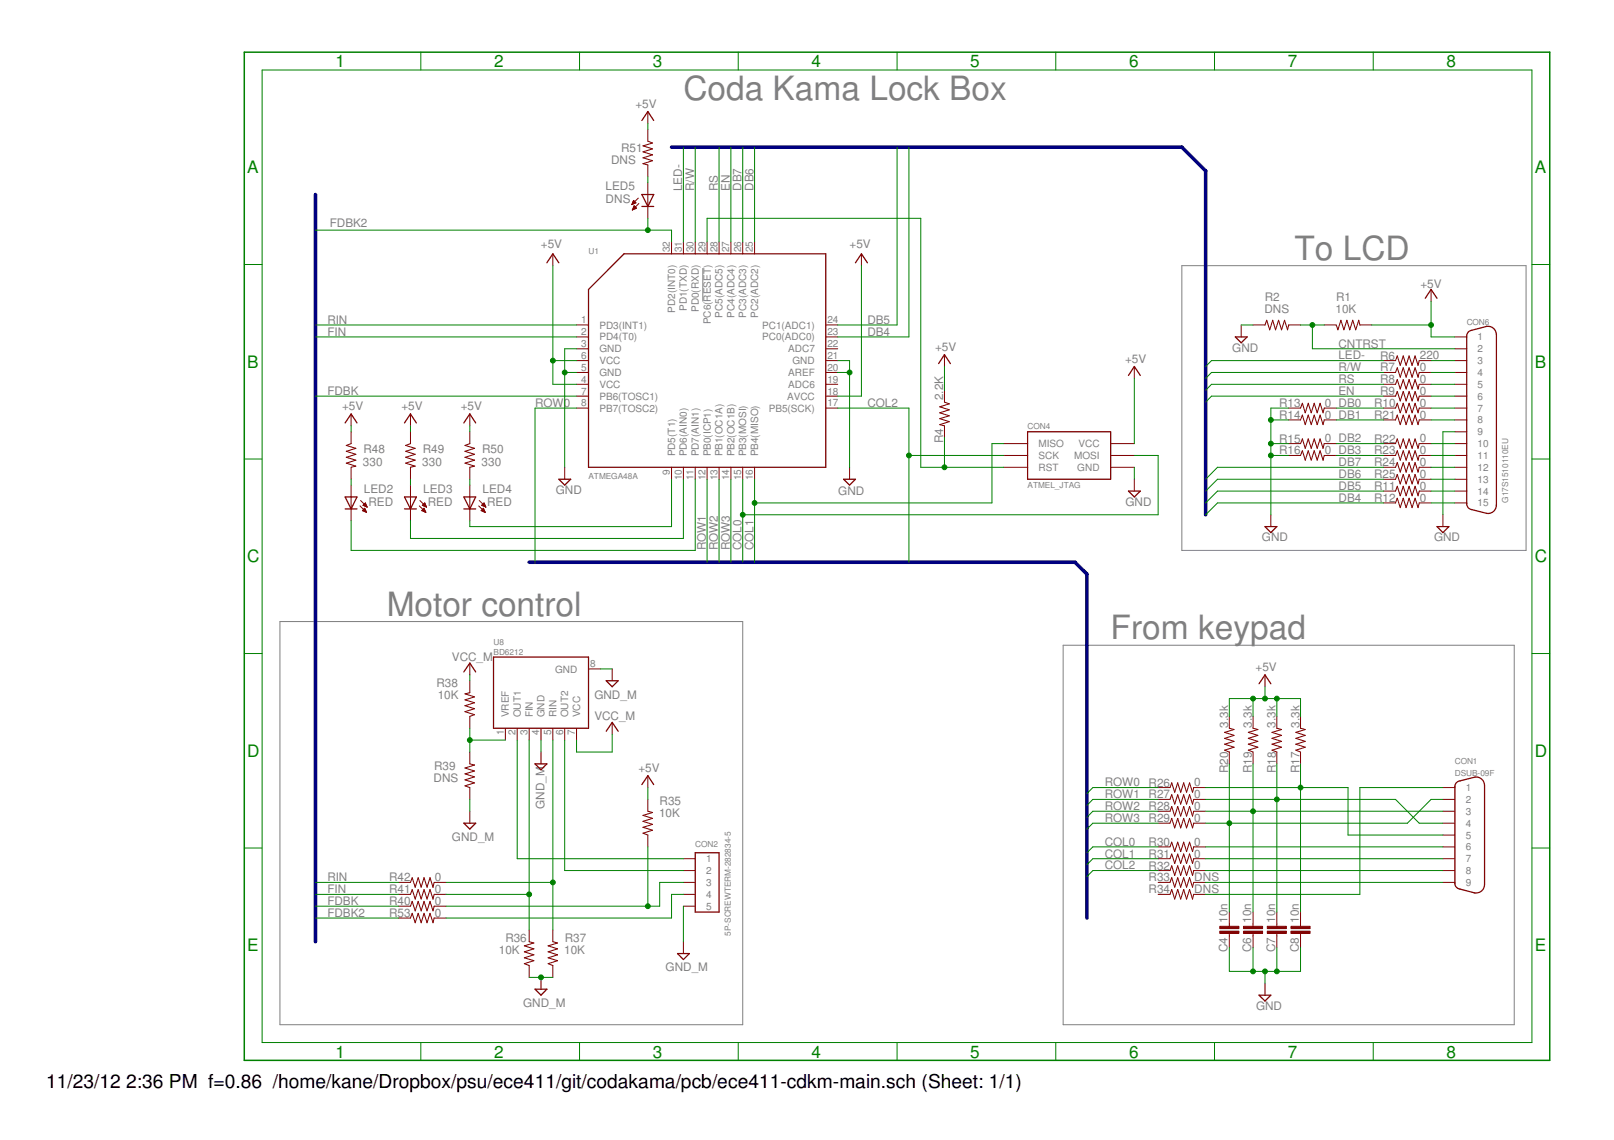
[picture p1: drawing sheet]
<svg xmlns="http://www.w3.org/2000/svg" width="297mm" height="210mm" viewBox="0 0 297 210" stroke-linecap="round" stroke-linejoin="round" font-family="sans-serif">
<defs><g id="words">
<g font-size="6.2" fill="#808080">
<text x="125.8" y="18.4">Coda Kama Lock Box</text>
<text x="238.3" y="47.8">To LCD</text>
<text x="71.2" y="113.3">Motor control</text>
<text x="204.4" y="117.7">From keypad</text>
</g>
<g font-size="3.5">
<text x="8.5" y="200.4">11/23/12</text>
<text x="23.2" y="200.4">2:36 PM f=0.86 /home/kane/Dropbox/psu/ece411/git/codakama/pcb/ece411-cdkm-main.sch (Sheet: 1/1)</text>
</g>
<g font-size="3.2" fill="#008000">
<text x="61.7" y="12.4">1</text>
<text x="90.9" y="12.4">2</text>
<text x="120.1" y="12.4">3</text>
<text x="149.4" y="12.4">4</text>
<text x="178.6" y="12.4">5</text>
<text x="207.8" y="12.4">6</text>
<text x="237" y="12.4">7</text>
<text x="266.2" y="12.4">8</text>
<text x="45.5" y="31.9">A</text>
<text x="282.5" y="31.9">A</text>
<text x="45.5" y="67.7">B</text>
<text x="282.5" y="67.7">B</text>
<text x="45.5" y="103.5">C</text>
<text x="282.5" y="103.5">C</text>
<text x="45.5" y="139.4">D</text>
<text x="282.5" y="139.4">D</text>
<text x="45.5" y="175.2">E</text>
<text x="282.5" y="175.2">E</text>
<text x="61.7" y="194.7">1</text>
<text x="90.9" y="194.7">2</text>
<text x="120.1" y="194.7">3</text>
<text x="149.4" y="194.7">4</text>
<text x="178.6" y="194.7">5</text>
<text x="207.8" y="194.7">6</text>
<text x="237" y="194.7">7</text>
<text x="266.2" y="194.7">8</text>
</g>
<g font-size="2.2" fill="#808080">
<text x="117" y="19.9">+5V</text>
<text x="114.3" y="28">R51</text>
<text x="111.5" y="35.1">LED5</text>
<text x="112.5" y="30.1">DNS</text>
<text x="125.6" y="35.2" transform="rotate(-90 125.6 35.2)">LED-</text>
<text x="127.7" y="35.2" transform="rotate(-90 127.7 35.2)">R/W</text>
<text x="132.1" y="35.2" transform="rotate(-90 132.1 35.2)">RS</text>
<text x="134.3" y="35.2" transform="rotate(-90 134.3 35.2)">EN</text>
<text x="136.5" y="35.2" transform="rotate(-90 136.5 35.2)">DB7</text>
<text x="138.7" y="35.2" transform="rotate(-90 138.7 35.2)">DB6</text>
<text x="60.7" y="41.7">FDBK2</text>
<text x="111.5" y="37.5">DNS</text>
<text x="99.6" y="45.6">+5V</text>
<text x="156.4" y="45.6">+5V</text>
<text x="261.4" y="53.1">+5V</text>
<text x="60.2" y="59.6">RIN</text>
<text x="159.6" y="59.6">DB5</text>
<text x="232.7" y="57.7">DNS</text>
<text x="232.8" y="55.5">R2</text>
<text x="245.8" y="57.7">10K</text>
<text x="245.9" y="55.5">R1</text>
<text x="60.2" y="61.8">FIN</text>
<text x="159.6" y="61.8">DB4</text>
<text x="172.1" y="64.6">+5V</text>
<text x="226.8" y="64.8">GND</text>
<text x="246.3" y="64">CNTRST</text>
<text x="207.1" y="66.8">+5V</text>
<text x="246.3" y="66.2">LED-</text>
<text x="246.3" y="70.5">RS</text>
<text x="246.3" y="68.4">R/W</text>
<text x="254" y="66.2">R6</text>
<text x="254" y="68.4">R7</text>
<text x="254" y="70.6">R8</text>
<text x="261.3" y="66.2">220</text>
<text x="261.3" y="68.4">0</text>
<text x="261.3" y="70.5">0</text>
<text x="60.2" y="72.7">FDBK</text>
<text x="63" y="75.6">+5V</text>
<text x="73.9" y="75.6">+5V</text>
<text x="84.8" y="75.6">+5V</text>
<text x="98.5" y="74.9">ROW0</text>
<text x="159.6" y="74.9">COL2</text>
<text x="173.6" y="73.7" transform="rotate(-90 173.6 73.7)">2.2K</text>
<text x="235.4" y="74.9">R13</text>
<text x="235.4" y="77.1">R14</text>
<text x="243.8" y="74.9">0 DB0</text>
<text x="243.8" y="77.1">0 DB1</text>
<text x="246.3" y="72.7">EN</text>
<text x="252.9" y="74.9">R10</text>
<text x="252.9" y="77.1">R21</text>
<text x="254" y="72.8">R9</text>
<text x="261.3" y="72.7">0</text>
<text x="261.3" y="74.9">0</text>
<text x="261.3" y="77.1">0</text>
<text x="66.9" y="83.4">R48</text>
<text x="77.8" y="83.4">R49</text>
<text x="88.8" y="83.4">R50</text>
<text x="173.6" y="81.6" transform="rotate(-90 173.6 81.6)">R4</text>
<text x="235.4" y="81.5">R15</text>
<text x="235.4" y="83.7">R16</text>
<text x="243.8" y="81.5">0 DB2</text>
<text x="243.8" y="83.6">0 DB3</text>
<text x="252.9" y="81.5">R22</text>
<text x="252.9" y="83.7">R23</text>
<text x="261.3" y="81.5">0</text>
<text x="261.3" y="83.6">0</text>
<text x="66.8" y="85.8">330</text>
<text x="77.7" y="85.8">330</text>
<text x="88.6" y="85.8">330</text>
<text x="246.3" y="88">DB6</text>
<text x="246.3" y="85.8">DB7</text>
<text x="252.9" y="85.9">R24</text>
<text x="252.9" y="88">R25</text>
<text x="261.3" y="85.8">0</text>
<text x="261.3" y="88">0</text>
<text x="67" y="90.7">LED2</text>
<text x="67.8" y="93.1">RED</text>
<text x="77.9" y="90.7">LED3</text>
<text x="78.7" y="93.1">RED</text>
<text x="88.8" y="90.7">LED4</text>
<text x="89.7" y="93.1">RED</text>
<text x="102.3" y="91">GND</text>
<text x="154.3" y="91.2">GND</text>
<text x="207.1" y="93.1">GND</text>
<text x="246.3" y="92.4">DB4</text>
<text x="246.3" y="90.2">DB5</text>
<text x="252.9" y="90.2">R11</text>
<text x="252.9" y="92.4">R12</text>
<text x="261.3" y="90.2">0</text>
<text x="261.3" y="92.4">0</text>
<text x="129.9" y="101.3" transform="rotate(-90 129.9 101.3)">ROW1</text>
<text x="132.1" y="101.3" transform="rotate(-90 132.1 101.3)">ROW2</text>
<text x="134.3" y="101.3" transform="rotate(-90 134.3 101.3)">ROW3</text>
<text x="136.5" y="101.3" transform="rotate(-90 136.5 101.3)">COL0</text>
<text x="138.7" y="101.3" transform="rotate(-90 138.7 101.3)">COL1</text>
<text x="232.3" y="99.7">GND</text>
<text x="263.9" y="99.7">GND</text>
<text x="83.2" y="121.6">VCC_M</text>
<text x="231.1" y="123.6">+5V</text>
<text x="80.3" y="126.5">R38</text>
<text x="80.6" y="128.6">10K</text>
<text x="109.4" y="128.6">GND_M</text>
<text x="109.4" y="132.6">VCC_M</text>
<text x="226" y="134" transform="rotate(-90 226 134)">3.3k</text>
<text x="230.4" y="134" transform="rotate(-90 230.4 134)">3.3k</text>
<text x="234.8" y="134" transform="rotate(-90 234.8 134)">3.3k</text>
<text x="239.1" y="134" transform="rotate(-90 239.1 134)">3.3k</text>
<text x="79.8" y="143.9">DNS</text>
<text x="79.9" y="141.8">R39</text>
<text x="117.5" y="142.2">+5V</text>
<text x="226" y="142.4" transform="rotate(-90 226 142.4)">R20</text>
<text x="230.4" y="142.4" transform="rotate(-90 230.4 142.4)">R19</text>
<text x="234.8" y="142.4" transform="rotate(-90 234.8 142.4)">R18</text>
<text x="239.2" y="142.4" transform="rotate(-90 239.2 142.4)">R17</text>
<text x="100.2" y="148.9" transform="rotate(-90 100.2 148.9)">GND_M</text>
<text x="121.4" y="148.3">R35</text>
<text x="203.3" y="144.8">ROW0</text>
<text x="203.3" y="147">ROW1</text>
<text x="203.3" y="149.2">ROW2</text>
<text x="211.4" y="144.8">R26</text>
<text x="211.4" y="147">R27</text>
<text x="211.4" y="149.2">R28</text>
<text x="219.8" y="144.8">0</text>
<text x="219.8" y="147">0</text>
<text x="219.8" y="149.2">0</text>
<text x="83.2" y="154.8">GND_M</text>
<text x="121.3" y="150.5">10K</text>
<text x="203.3" y="151.3">ROW3</text>
<text x="203.3" y="155.7">COL0</text>
<text x="211.4" y="151.4">R29</text>
<text x="211.4" y="155.7">R30</text>
<text x="219.8" y="151.3">0</text>
<text x="219.8" y="155.7">0</text>
<text x="203.3" y="157.9">COL1</text>
<text x="203.3" y="160.1">COL2</text>
<text x="211.4" y="157.9">R31</text>
<text x="211.4" y="160.1">R32</text>
<text x="219.8" y="157.9">0</text>
<text x="219.8" y="160.1">0</text>
<text x="60.2" y="164.4">FIN</text>
<text x="60.2" y="162.3">RIN</text>
<text x="60.2" y="166.6">FDBK</text>
<text x="71.6" y="166.7">R40</text>
<text x="71.6" y="164.5">R41</text>
<text x="71.6" y="162.3">R42</text>
<text x="80" y="166.6">0</text>
<text x="80" y="164.4">0</text>
<text x="80" y="162.3">0</text>
<text x="211.4" y="162.3">R33</text>
<text x="211.4" y="164.5">R34</text>
<text x="219.8" y="162.3">DNS</text>
<text x="219.8" y="164.4">DNS</text>
<text x="60.2" y="168.8">FDBK2</text>
<text x="71.6" y="168.8">R53</text>
<text x="80" y="168.8">0</text>
<text x="93" y="173.4">R36</text>
<text x="103.9" y="173.4">R37</text>
<text x="225.9" y="169.9" transform="rotate(-90 225.9 169.9)">10n</text>
<text x="230.3" y="169.9" transform="rotate(-90 230.3 169.9)">10n</text>
<text x="234.7" y="169.9" transform="rotate(-90 234.7 169.9)">10n</text>
<text x="239" y="169.9" transform="rotate(-90 239 169.9)">10n</text>
<text x="91.8" y="175.6">10K</text>
<text x="103.8" y="175.6">10K</text>
<text x="122.5" y="178.9">GND_M</text>
<text x="225.9" y="175.4" transform="rotate(-90 225.9 175.4)">C4</text>
<text x="230.3" y="175.4" transform="rotate(-90 230.3 175.4)">C6</text>
<text x="234.7" y="175.4" transform="rotate(-90 234.7 175.4)">C7</text>
<text x="239" y="175.4" transform="rotate(-90 239 175.4)">C8</text>
<text x="96.3" y="185.4">GND_M</text>
<text x="231.2" y="186">GND</text>
</g>
<g font-size="1.8" fill="#808080">
<text x="123.3" y="46.4" transform="rotate(-90 123.3 46.4)">32</text>
<text x="125.5" y="46.4" transform="rotate(-90 125.5 46.4)">31</text>
<text x="127.7" y="46.4" transform="rotate(-90 127.7 46.4)">30</text>
<text x="129.8" y="46.4" transform="rotate(-90 129.8 46.4)">29</text>
<text x="132" y="46.4" transform="rotate(-90 132 46.4)">28</text>
<text x="134.2" y="46.4" transform="rotate(-90 134.2 46.4)">27</text>
<text x="136.4" y="46.4" transform="rotate(-90 136.4 46.4)">26</text>
<text x="138.6" y="46.4" transform="rotate(-90 138.6 46.4)">25</text>
<text x="107" y="59.5">1</text>
<text x="124.2" y="57.6" transform="rotate(-90 124.2 57.6)">PD2(INT0)</text>
<text x="126.4" y="57.3" transform="rotate(-90 126.4 57.3)">PD1(TXD)</text>
<text x="128.6" y="57.5" transform="rotate(-90 128.6 57.5)">PD0(RXD)</text>
<text x="130.8" y="59.7" transform="rotate(-90 130.8 59.7)">PC6(RESET)</text>
<text x="133" y="58.5" transform="rotate(-90 133 58.5)">PC5(ADC5)</text>
<text x="135.2" y="58.5" transform="rotate(-90 135.2 58.5)">PC4(ADC4)</text>
<text x="137.4" y="58.5" transform="rotate(-90 137.4 58.5)">PC3(ADC3)</text>
<text x="139.5" y="58.5" transform="rotate(-90 139.5 58.5)">PC2(ADC2)</text>
<text x="152.3" y="59.5">24</text>
<text x="107" y="61.7">2</text>
<text x="107" y="63.9">3</text>
<text x="110.3" y="60.5">PD3(INT1)</text>
<text x="110.3" y="62.7">PD4(T0)</text>
<text x="110.3" y="64.9">GND</text>
<text x="140.3" y="62.7">PC0(ADC0)</text>
<text x="140.3" y="60.5">PC1(ADC1)</text>
<text x="145.1" y="64.9">ADC7</text>
<text x="152.3" y="63.9">22</text>
<text x="152.3" y="61.7">23</text>
<text x="271.9" y="62.7">1</text>
<text x="271.9" y="64.9">2</text>
<text x="107" y="66.1">6</text>
<text x="107" y="68.3">5</text>
<text x="107" y="70.5">4</text>
<text x="110.3" y="67.1">VCC</text>
<text x="110.3" y="69.2">GND</text>
<text x="110.3" y="71.4">VCC</text>
<text x="145.1" y="71.4">ADC6</text>
<text x="145.1" y="69.2">AREF</text>
<text x="145.8" y="67.1">GND</text>
<text x="152.3" y="70.5">19</text>
<text x="152.3" y="68.3">20</text>
<text x="152.3" y="66.1">21</text>
<text x="271.9" y="67.1">3</text>
<text x="271.9" y="69.2">4</text>
<text x="271.9" y="71.4">5</text>
<text x="107" y="72.6">7</text>
<text x="107" y="74.8">8</text>
<text x="110.3" y="73.6">PB6(TOSC1)</text>
<text x="110.3" y="75.8">PB7(TOSC2)</text>
<text x="141.5" y="75.8">PB5(SCK)</text>
<text x="144.9" y="73.6">AVCC</text>
<text x="152.3" y="74.8">17</text>
<text x="152.3" y="72.6">18</text>
<text x="271.9" y="73.6">6</text>
<text x="271.9" y="75.8">7</text>
<text x="271.9" y="78">8</text>
<text x="191.1" y="82.3">MISO</text>
<text x="198.5" y="82.3">VCC</text>
<text x="271.9" y="80.2">9</text>
<text x="271.9" y="82.3">10</text>
<text x="123.3" y="87.4" transform="rotate(-90 123.3 87.4)">9</text>
<text x="124.2" y="84" transform="rotate(-90 124.2 84)">PD5(T1)</text>
<text x="125.5" y="88.4" transform="rotate(-90 125.5 88.4)">10</text>
<text x="126.4" y="84" transform="rotate(-90 126.4 84)">PD6(AIN0)</text>
<text x="127.7" y="88.4" transform="rotate(-90 127.7 88.4)">11</text>
<text x="128.6" y="84" transform="rotate(-90 128.6 84)">PD7(AIN1)</text>
<text x="129.8" y="88.4" transform="rotate(-90 129.8 88.4)">12</text>
<text x="130.8" y="84" transform="rotate(-90 130.8 84)">PB0(ICP1)</text>
<text x="132" y="88.4" transform="rotate(-90 132 88.4)">13</text>
<text x="133" y="84" transform="rotate(-90 133 84)">PB1(OC1A)</text>
<text x="134.2" y="88.4" transform="rotate(-90 134.2 88.4)">14</text>
<text x="135.2" y="84" transform="rotate(-90 135.2 84)">PB2(OC1B)</text>
<text x="136.4" y="88.4" transform="rotate(-90 136.4 88.4)">15</text>
<text x="137.3" y="84" transform="rotate(-90 137.3 84)">PB3(MOSI)</text>
<text x="138.6" y="88.4" transform="rotate(-90 138.6 88.4)">16</text>
<text x="139.5" y="84" transform="rotate(-90 139.5 84)">PB4(MISO)</text>
<text x="191.1" y="84.5">SCK</text>
<text x="191.1" y="86.7">RST</text>
<text x="197.7" y="84.5">MOSI</text>
<text x="198.3" y="86.7">GND</text>
<text x="271.9" y="84.5">11</text>
<text x="271.9" y="86.7">12</text>
<text x="271.9" y="88.9">13</text>
<text x="271.9" y="91.1">14</text>
<text x="271.9" y="93.3">15</text>
<text x="102.2" y="123.8">GND</text>
<text x="108.6" y="122.9">8</text>
<text x="92.7" y="135.4" transform="rotate(-90 92.7 135.4)">1</text>
<text x="93.7" y="132.1" transform="rotate(-90 93.7 132.1)">VREF</text>
<text x="94.9" y="135.4" transform="rotate(-90 94.9 135.4)">2</text>
<text x="95.8" y="132.1" transform="rotate(-90 95.8 132.1)">OUT1</text>
<text x="97.1" y="135.4" transform="rotate(-90 97.1 135.4)">3</text>
<text x="98" y="132.1" transform="rotate(-90 98 132.1)">FIN</text>
<text x="99.3" y="135.4" transform="rotate(-90 99.3 135.4)">4</text>
<text x="100.2" y="132.1" transform="rotate(-90 100.2 132.1)">GND</text>
<text x="101.4" y="135.4" transform="rotate(-90 101.4 135.4)">5</text>
<text x="102.4" y="132.1" transform="rotate(-90 102.4 132.1)">RIN</text>
<text x="103.6" y="135.4" transform="rotate(-90 103.6 135.4)">6</text>
<text x="104.6" y="132.1" transform="rotate(-90 104.6 132.1)">OUT2</text>
<text x="105.8" y="135.4" transform="rotate(-90 105.8 135.4)">7</text>
<text x="106.8" y="132.1" transform="rotate(-90 106.8 132.1)">VCC</text>
<text x="269.8" y="145.7">1</text>
<text x="269.8" y="147.9">2</text>
<text x="269.8" y="150">3</text>
<text x="269.8" y="152.2">4</text>
<text x="269.8" y="154.4">5</text>
<text x="130" y="158.8">1</text>
<text x="130" y="161">2</text>
<text x="269.8" y="156.6">6</text>
<text x="269.8" y="158.8">7</text>
<text x="269.8" y="161">8</text>
<text x="130" y="163.1">3</text>
<text x="130" y="165.3">4</text>
<text x="130" y="167.5">5</text>
<text x="269.8" y="163.1">9</text>
</g>
<g font-size="1.5" fill="#808080">
<text x="108.3" y="46.7">U1</text>
<text x="269.9" y="59.8">CON6</text>
<text x="189.1" y="79.1">CON4</text>
<text x="108.3" y="88.2">ATMEGA48A</text>
<text x="189.1" y="89.8">ATMEL_JTAG</text>
<text x="277.6" y="92.6" transform="rotate(-90 277.6 92.6)">G17S1510110EU</text>
<text x="90.8" y="118.8">U8</text>
<text x="90.8" y="120.6">BD6212</text>
<text x="267.7" y="142.8">DSUB-09F</text>
<text x="267.7" y="140.6">CON1</text>
<text x="128" y="155.9">CON2</text>
<text x="134.5" y="172.3" transform="rotate(-90 134.5 172.3)">5P-SCREWTERM-282834-5</text>
</g>
</g></defs>
<g fill="#808080" stroke="#808080" stroke-width=".18">
<path d="M217.5 48.9h63.4z"/>
<path d="M217.5 48.9v52.4z"/>
<path d="M217.5 101.3h63.4z"/>
<path d="M280.9 48.9v52.4z"/>
<path d="M195.7 118.8h83z"/>
<path d="M278.7 118.8v69.9z"/>
<path d="M195.7 188.7h83z"/>
<path d="M195.7 118.8v69.9z"/>
<path d="M51.5 114.4h85.2z"/>
<path d="M51.5 188.7h85.2z"/>
<path d="M136.7 114.4v74.3z"/>
<path d="M51.5 114.4v74.3z"/>
<path d="M129.3 49.4v6.1z"/>
</g>
<g fill="#800000" stroke="#800000" stroke-width=".18">
<path d="M173.8 78.4v2.2z"/>
<path d="M173.8 71.9v2.1z"/>
<path d="M263.4 53.3v2.2z"/>
<path d="M265.6 94.8v2.2z"/>
<path d="M261.2 66.4h2.2z"/>
<path d="M254.6 66.4h2.2z"/>
<path d="M261.2 68.6h2.2z"/>
<path d="M254.6 68.6h2.2z"/>
<path d="M261.2 70.8h2.2z"/>
<path d="M254.6 70.8h2.2z"/>
<path d="M261.2 72.9h2.2z"/>
<path d="M254.6 72.9h2.2z"/>
<path d="M261.2 75.1h2.2z"/>
<path d="M254.6 75.1h2.2z"/>
<path d="M261.2 77.3h2.2z"/>
<path d="M254.6 77.3h2.2z"/>
<path d="M261.2 81.7h2.2z"/>
<path d="M254.6 81.7h2.2z"/>
<path d="M261.2 83.9h2.2z"/>
<path d="M254.6 83.9h2.2z"/>
<path d="M261.2 86h2.2z"/>
<path d="M254.6 86h2.2z"/>
<path d="M261.2 88.2h2.2z"/>
<path d="M254.6 88.2h2.2z"/>
<path d="M261.2 90.4h2.2z"/>
<path d="M254.6 90.4h2.2z"/>
<path d="M261.2 92.6h2.2z"/>
<path d="M254.6 92.6h2.2z"/>
<path d="M243.7 75.1h2.2z"/>
<path d="M237.2 75.1h2.1z"/>
<path d="M243.7 77.3h2.2z"/>
<path d="M237.2 77.3h2.1z"/>
<path d="M243.7 81.7h2.2z"/>
<path d="M237.2 81.7h2.1z"/>
<path d="M243.7 83.9h2.2z"/>
<path d="M237.2 83.9h2.1z"/>
<path d="M233.9 94.8v2.2z"/>
<path d="M239.3 131.9v2.2z"/>
<path d="M239.3 138.5v2.2z"/>
<path d="M235 131.9v2.2z"/>
<path d="M235 138.5v2.2z"/>
<path d="M230.6 131.9v2.2z"/>
<path d="M230.6 138.5v2.2z"/>
<path d="M226.2 131.9v2.2z"/>
<path d="M226.2 138.5v2.2z"/>
<path d="M232.8 124.3v2.1z"/>
<path d="M226.2 167.9v2.2z"/>
<path d="M226.2 172.3v2.2z"/>
<path d="M226.2 170.1v.5z"/>
<path d="M226.2 171.9v.4z"/>
<path d="M230.6 167.9v2.2z"/>
<path d="M230.6 172.3v2.2z"/>
<path d="M230.6 170.1v.5z"/>
<path d="M230.6 171.9v.4z"/>
<path d="M235 167.9v2.2z"/>
<path d="M235 172.3v2.2z"/>
<path d="M235 170.1v.5z"/>
<path d="M235 171.9v.4z"/>
<path d="M239.3 167.9v2.2z"/>
<path d="M239.3 172.3v2.2z"/>
<path d="M239.3 170.1v.5z"/>
<path d="M239.3 171.9v.4z"/>
<path d="M232.8 181v2.2z"/>
<path d="M219.7 145h2.2z"/>
<path d="M213.1 145h2.2z"/>
<path d="M219.7 147.2h2.2z"/>
<path d="M213.1 147.2h2.2z"/>
<path d="M219.7 149.4h2.2z"/>
<path d="M213.1 149.4h2.2z"/>
<path d="M219.7 151.6h2.2z"/>
<path d="M213.1 151.6h2.2z"/>
<path d="M219.7 155.9h2.2z"/>
<path d="M213.1 155.9h2.2z"/>
<path d="M219.7 158.1h2.2z"/>
<path d="M213.1 158.1h2.2z"/>
<path d="M219.7 160.3h2.2z"/>
<path d="M213.1 160.3h2.2z"/>
<path d="M219.7 162.5h2.2z"/>
<path d="M213.1 162.5h2.2z"/>
<path d="M219.7 164.7h2.2z"/>
<path d="M213.1 164.7h2.2z"/>
<path d="M208.8 67.5v2.2z"/>
<path d="M208.8 88.2v2.2z"/>
<path d="M173.8 65.3v2.2z"/>
<path d="M119.2 147.2v2.2z"/>
<path d="M119.2 153.8v2.1z"/>
<path d="M97.4 171.2v2.2z"/>
<path d="M97.4 177.8v2.2z"/>
<path d="M101.7 171.2v2.2z"/>
<path d="M101.7 177.8v2.2z"/>
<path d="M106.1 59.8h2.2z"/>
<path d="M106.1 62h2.2z"/>
<path d="M106.1 64.2h2.2z"/>
<path d="M106.1 66.4h2.2z"/>
<path d="M106.1 68.6h2.2z"/>
<path d="M106.1 70.8h2.2z"/>
<path d="M106.1 72.9h2.2z"/>
<path d="M106.1 75.1h2.2z"/>
<path d="M123.6 86v2.2z"/>
<path d="M125.8 86v2.2z"/>
<path d="M128 86v2.2z"/>
<path d="M130.1 86v2.2z"/>
<path d="M132.3 86v2.2z"/>
<path d="M134.5 86v2.2z"/>
<path d="M136.7 86v2.2z"/>
<path d="M138.9 86v2.2z"/>
<path d="M152 75.1h2.2z"/>
<path d="M152 72.9h2.2z"/>
<path d="M152 70.8h2.2z"/>
<path d="M152 68.6h2.2z"/>
<path d="M152 66.4h2.2z"/>
<path d="M152 64.2h2.2z"/>
<path d="M152 62h2.2z"/>
<path d="M152 59.8h2.2z"/>
<path d="M138.9 44.6v2.1z"/>
<path d="M136.7 44.6v2.1z"/>
<path d="M134.5 44.6v2.1z"/>
<path d="M132.3 44.6v2.1z"/>
<path d="M130.1 44.6v2.1z"/>
<path d="M128 44.6v2.1z"/>
<path d="M125.8 44.6v2.1z"/>
<path d="M123.6 44.6v2.1z"/>
<path d="M101.7 46.7v2.2z"/>
<path d="M158.5 46.7v2.2z"/>
<path d="M103.9 86v2.2z"/>
<path d="M156.4 86v2.2z"/>
<path d="M267.8 62h2.1z"/>
<path d="M267.8 64.2h2.1z"/>
<path d="M267.8 66.4h2.1z"/>
<path d="M267.8 68.6h2.1z"/>
<path d="M267.8 70.8h2.1z"/>
<path d="M267.8 72.9h2.1z"/>
<path d="M267.8 75.1h2.1z"/>
<path d="M267.8 77.3h2.1z"/>
<path d="M267.8 79.5h2.1z"/>
<path d="M267.8 81.7h2.1z"/>
<path d="M267.8 83.9h2.1z"/>
<path d="M267.8 86h2.1z"/>
<path d="M267.8 88.2h2.1z"/>
<path d="M267.8 90.4h2.1z"/>
<path d="M267.8 92.6h2.1z"/>
<path d="M184.7 81.7h4.4z"/>
<path d="M184.7 83.9h4.4z"/>
<path d="M184.7 86h4.4z"/>
<path d="M204.4 86h4.4z"/>
<path d="M204.4 83.9h4.4z"/>
<path d="M204.4 81.7h4.4z"/>
<path d="M86.5 125.3v2.2z"/>
<path d="M86.5 131.9v2.2z"/>
<path d="M86.5 138.5v2.2z"/>
<path d="M86.5 145v2.2z"/>
<path d="M95.2 134.1v2.2z"/>
<path d="M106.1 134.1v2.2z"/>
<path d="M108.3 123.2h2.2z"/>
<path d="M97.4 134.1v2.2z"/>
<path d="M101.7 134.1v2.2z"/>
<path d="M93 134.1v2.2z"/>
<path d="M103.9 134.1v2.2z"/>
<path d="M99.6 134.1v2.2z"/>
<path d="M250.3 59.8h2.2z"/>
<path d="M243.7 59.8h2.2z"/>
<path d="M237.2 59.8h2.1z"/>
<path d="M230.6 59.8h2.2z"/>
<path d="M228.4 59.8v2.2z"/>
<path d="M79.9 166.9h2.2z"/>
<path d="M73.3 166.9h2.2z"/>
<path d="M79.9 164.7h2.2z"/>
<path d="M73.3 164.7h2.2z"/>
<path d="M79.9 162.5h2.2z"/>
<path d="M73.3 162.5h2.2z"/>
<path d="M86.5 122.1v2.2z"/>
<path d="M112.7 133v2.2z"/>
<path d="M86.5 149.4v2.2z"/>
<path d="M125.8 173.4v2.2z"/>
<path d="M99.6 180v2.1z"/>
<path d="M112.7 123.2v2.1z"/>
<path d="M99.6 138.5v2.2z"/>
<path d="M119.2 142.8v2.2z"/>
<path d="M64.6 86v2.2z"/>
<path d="M64.6 79.5v2.2z"/>
<path d="M64.6 76.2v2.2z"/>
<path d="M64.6 93.7v2.2z"/>
<path d="M64.6 89.3v2.2z"/>
<path d="M64.6 91.5v2.2z"/>
<path d="M66.4 92.2l1.2 1.2z"/>
<path d="M66.3 93.2l1.2 1.1z"/>
<path d="M67.2 92.6l.4 .8z"/>
<path d="M67.2 92.6l-.4 .4z"/>
<path d="M66.8 93l.8 .4z"/>
<path d="M67.3 93.3h.2z"/>
<path d="M67.1 93.2h.4z"/>
<path d="M66.8 93h.6z"/>
<path d="M66.9 93h.5z"/>
<path d="M67 92.9h.4z"/>
<path d="M67.1 92.8h.2z"/>
<path d="M67.1 93.6l.4 .7z"/>
<path d="M67.1 93.6l-.4 .4z"/>
<path d="M66.7 94l.8 .3z"/>
<path d="M67.2 94.3h.2z"/>
<path d="M67 94.1h.4z"/>
<path d="M66.8 94h.5z"/>
<path d="M66.9 93.9h.3z"/>
<path d="M66.9 93.7h.3z"/>
<path d="M67.1 93.7h.1z"/>
<path d="M75.5 86v2.2z"/>
<path d="M75.5 79.5v2.2z"/>
<path d="M75.5 76.2v2.2z"/>
<path d="M75.5 93.7v2.2z"/>
<path d="M75.5 89.3v2.2z"/>
<path d="M75.5 91.5v2.2z"/>
<path d="M77.3 92.2l1.2 1.2z"/>
<path d="M77.2 93.2l1.2 1.1z"/>
<path d="M78.2 92.6l.3 .8z"/>
<path d="M78.2 92.6l-.5 .4z"/>
<path d="M77.7 93l.8 .4z"/>
<path d="M78.2 93.3h.2z"/>
<path d="M78 93.2h.4z"/>
<path d="M77.8 93h.6z"/>
<path d="M77.8 93h.5z"/>
<path d="M77.9 92.9h.4z"/>
<path d="M78 92.8h.2z"/>
<path d="M78 93.6l.4 .7z"/>
<path d="M78 93.6l-.4 .4z"/>
<path d="M77.6 94l.8 .3z"/>
<path d="M78.1 94.3h.2z"/>
<path d="M77.9 94.1h.4z"/>
<path d="M77.7 94h.6z"/>
<path d="M77.7 94h.5z"/>
<path d="M77.8 93.9h.4z"/>
<path d="M77.9 93.7h.2z"/>
<path d="M78 93.7h.1z"/>
<path d="M86.5 86v2.2z"/>
<path d="M86.5 79.5v2.2z"/>
<path d="M86.5 76.2v2.2z"/>
<path d="M86.5 93.7v2.2z"/>
<path d="M86.5 89.3v2.2z"/>
<path d="M86.5 91.5v2.2z"/>
<path d="M88.2 92.2l1.2 1.2z"/>
<path d="M88.1 93.2l1.2 1.1z"/>
<path d="M89.1 92.6l.3 .8z"/>
<path d="M89.1 92.6l-.5 .4z"/>
<path d="M88.6 93l.8 .4z"/>
<path d="M89.2 93.3h.2z"/>
<path d="M88.9 93.2h.4z"/>
<path d="M88.7 93h.6z"/>
<path d="M88.7 93h.5z"/>
<path d="M88.8 92.9h.4z"/>
<path d="M88.9 92.8h.3z"/>
<path d="M89 93.6l.3 .7z"/>
<path d="M89 93.6l-.5 .4z"/>
<path d="M88.5 94l.8 .3z"/>
<path d="M89.1 94.3h.2z"/>
<path d="M88.8 94.1h.4z"/>
<path d="M88.6 94h.6z"/>
<path d="M88.6 94h.5z"/>
<path d="M88.7 93.9h.4z"/>
<path d="M88.8 93.7h.2z"/>
<path d="M88.9 93.7h.1z"/>
<path d="M119.2 30.4v2.2z"/>
<path d="M119.2 23.8v2.2z"/>
<path d="M119.2 20.5v2.2z"/>
<path d="M119.2 38v2.2z"/>
<path d="M119.2 33.6v2.2z"/>
<path d="M119.2 35.8v2.2z"/>
<path d="M117.5 36.5l-1.2 1.2z"/>
<path d="M117.6 37.5l-1.2 1.2z"/>
<path d="M116.6 36.9l-.3 .8z"/>
<path d="M116.6 36.9l.4 .5z"/>
<path d="M116.3 37.7l.7-.3z"/>
<path d="M116.3 37.5h.3z"/>
<path d="M116.4 37.4h.4z"/>
<path d="M116.4 37.4h.6z"/>
<path d="M116.5 37.3h.4z"/>
<path d="M116.5 37.1h.3z"/>
<path d="M116.5 37h.2z"/>
<path d="M116.7 37.9l-.3 .8z"/>
<path d="M116.7 37.9l.4 .4z"/>
<path d="M116.4 38.7l.7-.4z"/>
<path d="M116.4 38.5h.3z"/>
<path d="M116.5 38.4h.4z"/>
<path d="M116.5 38.3h.6z"/>
<path d="M116.6 38.2h.4z"/>
<path d="M116.6 38.1h.3z"/>
<path d="M116.6 38h.3z"/>
<path d="M265.6 145h2.2z"/>
<path d="M265.6 147.2h2.2z"/>
<path d="M265.6 149.4h2.2z"/>
<path d="M265.6 151.6h2.2z"/>
<path d="M265.6 153.8h2.2z"/>
<path d="M265.6 155.9h2.2z"/>
<path d="M265.6 158.1h2.2z"/>
<path d="M265.6 160.3h2.2z"/>
<path d="M265.6 162.5h2.2z"/>
<path d="M79.9 169h2.2z"/>
<path d="M73.3 169h2.2z"/>
<path d="M125.8 158.1h2.2z"/>
<path d="M125.8 160.3h2.2z"/>
<path d="M125.8 162.5h2.2z"/>
<path d="M125.8 164.7h2.2z"/>
<path d="M125.8 166.9h2.2z"/>
</g>
<g fill="#800000" stroke="#800000" stroke-width=".19">
<path d="M173.8 74l.9 .4z"/>
<path d="M172.9 74.9l1.8-.5z"/>
<path d="M172.9 74.9l1.8 .6z"/>
<path d="M172.9 76l1.8-.5z"/>
<path d="M172.9 76l1.8 .6z"/>
<path d="M172.9 77.1l1.8-.5z"/>
<path d="M172.9 77.1l1.8 .5z"/>
<path d="M172.9 78.2l1.8-.6z"/>
<path d="M172.9 78.2l.9 .2z"/>
<path d="M257.1 65.5l-.3 .9z"/>
<path d="M257.1 65.5l.6 1.8z"/>
<path d="M258.3 65.5l-.6 1.8z"/>
<path d="M258.3 65.5l.5 1.8z"/>
<path d="M259.3 65.5l-.5 1.8z"/>
<path d="M259.3 65.5l.6 1.8z"/>
<path d="M260.4 65.5l-.5 1.8z"/>
<path d="M260.4 65.5l.6 1.8z"/>
<path d="M261.2 66.4l-.2 .9z"/>
<path d="M257.1 67.7l-.3 .9z"/>
<path d="M257.1 67.7l.6 1.7z"/>
<path d="M258.3 67.7l-.6 1.7z"/>
<path d="M258.3 67.7l.5 1.7z"/>
<path d="M259.3 67.7l-.5 1.7z"/>
<path d="M259.3 67.7l.6 1.7z"/>
<path d="M260.4 67.7l-.5 1.7z"/>
<path d="M260.4 67.7l.6 1.7z"/>
<path d="M261.2 68.6l-.2 .8z"/>
<path d="M257.1 69.9l-.3 .9z"/>
<path d="M257.1 69.9l.6 1.7z"/>
<path d="M258.3 69.9l-.6 1.7z"/>
<path d="M258.3 69.9l.5 1.7z"/>
<path d="M259.3 69.9l-.5 1.7z"/>
<path d="M259.3 69.9l.6 1.7z"/>
<path d="M260.4 69.9l-.5 1.7z"/>
<path d="M260.4 69.9l.6 1.7z"/>
<path d="M261.2 70.8l-.2 .8z"/>
<path d="M257.1 72.1l-.3 .8z"/>
<path d="M257.1 72.1l.6 1.7z"/>
<path d="M258.3 72.1l-.6 1.7z"/>
<path d="M258.3 72.1l.5 1.7z"/>
<path d="M259.3 72.1l-.5 1.7z"/>
<path d="M259.3 72.1l.6 1.7z"/>
<path d="M260.4 72.1l-.5 1.7z"/>
<path d="M260.4 72.1l.6 1.7z"/>
<path d="M261.2 72.9l-.2 .9z"/>
<path d="M257.1 74.3l-.3 .8z"/>
<path d="M257.1 74.3l.6 1.7z"/>
<path d="M258.3 74.3l-.6 1.7z"/>
<path d="M258.3 74.3l.5 1.7z"/>
<path d="M259.3 74.3l-.5 1.7z"/>
<path d="M259.3 74.3l.6 1.7z"/>
<path d="M260.4 74.3l-.5 1.7z"/>
<path d="M260.4 74.3l.6 1.7z"/>
<path d="M261.2 75.1l-.2 .9z"/>
<path d="M257.1 76.4l-.3 .9z"/>
<path d="M257.1 76.4l.6 1.8z"/>
<path d="M258.3 76.4l-.6 1.8z"/>
<path d="M258.3 76.4l.5 1.8z"/>
<path d="M259.3 76.4l-.5 1.8z"/>
<path d="M259.3 76.4l.6 1.8z"/>
<path d="M260.4 76.4l-.5 1.8z"/>
<path d="M260.4 76.4l.6 1.8z"/>
<path d="M261.2 77.3l-.2 .9z"/>
<path d="M257.1 80.8l-.3 .9z"/>
<path d="M257.1 80.8l.6 1.7z"/>
<path d="M258.3 80.8l-.6 1.7z"/>
<path d="M258.3 80.8l.5 1.7z"/>
<path d="M259.3 80.8l-.5 1.7z"/>
<path d="M259.3 80.8l.6 1.7z"/>
<path d="M260.4 80.8l-.5 1.7z"/>
<path d="M260.4 80.8l.6 1.7z"/>
<path d="M261.2 81.7l-.2 .8z"/>
<path d="M257.1 83l-.3 .9z"/>
<path d="M257.1 83l.6 1.7z"/>
<path d="M258.3 83l-.6 1.7z"/>
<path d="M258.3 83l.5 1.7z"/>
<path d="M259.3 83l-.5 1.7z"/>
<path d="M259.3 83l.6 1.7z"/>
<path d="M260.4 83l-.5 1.7z"/>
<path d="M260.4 83l.6 1.7z"/>
<path d="M261.2 83.9l-.2 .8z"/>
<path d="M257.1 85.2l-.3 .8z"/>
<path d="M257.1 85.2l.6 1.7z"/>
<path d="M258.3 85.2l-.6 1.7z"/>
<path d="M258.3 85.2l.5 1.7z"/>
<path d="M259.3 85.2l-.5 1.7z"/>
<path d="M259.3 85.2l.6 1.7z"/>
<path d="M260.4 85.2l-.5 1.7z"/>
<path d="M260.4 85.2l.6 1.7z"/>
<path d="M261.2 86l-.2 .9z"/>
<path d="M257.1 87.4l-.3 .8z"/>
<path d="M257.1 87.4l.6 1.7z"/>
<path d="M258.3 87.4l-.6 1.7z"/>
<path d="M258.3 87.4l.5 1.7z"/>
<path d="M259.3 87.4l-.5 1.7z"/>
<path d="M259.3 87.4l.6 1.7z"/>
<path d="M260.4 87.4l-.5 1.7z"/>
<path d="M260.4 87.4l.6 1.7z"/>
<path d="M261.2 88.2l-.2 .9z"/>
<path d="M257.1 89.5l-.3 .9z"/>
<path d="M257.1 89.5l.6 1.8z"/>
<path d="M258.3 89.5l-.6 1.8z"/>
<path d="M258.3 89.5l.5 1.8z"/>
<path d="M259.3 89.5l-.5 1.8z"/>
<path d="M259.3 89.5l.6 1.8z"/>
<path d="M260.4 89.5l-.5 1.8z"/>
<path d="M260.4 89.5l.6 1.8z"/>
<path d="M261.2 90.4l-.2 .9z"/>
<path d="M257.1 91.7l-.3 .9z"/>
<path d="M257.1 91.7l.6 1.8z"/>
<path d="M258.3 91.7l-.6 1.8z"/>
<path d="M258.3 91.7l.5 1.8z"/>
<path d="M259.3 91.7l-.5 1.8z"/>
<path d="M259.3 91.7l.6 1.8z"/>
<path d="M260.4 91.7l-.5 1.8z"/>
<path d="M260.4 91.7l.6 1.8z"/>
<path d="M261.2 92.6l-.2 .9z"/>
<path d="M239.7 74.3l-.4 .8z"/>
<path d="M239.7 74.3l.5 1.7z"/>
<path d="M240.8 74.3l-.6 1.7z"/>
<path d="M240.8 74.3l.5 1.7z"/>
<path d="M241.9 74.3l-.6 1.7z"/>
<path d="M241.9 74.3l.5 1.7z"/>
<path d="M242.9 74.3l-.5 1.7z"/>
<path d="M242.9 74.3l.6 1.7z"/>
<path d="M243.7 75.1l-.2 .9z"/>
<path d="M239.7 76.4l-.4 .9z"/>
<path d="M239.7 76.4l.5 1.8z"/>
<path d="M240.8 76.4l-.6 1.8z"/>
<path d="M240.8 76.4l.5 1.8z"/>
<path d="M241.9 76.4l-.6 1.8z"/>
<path d="M241.9 76.4l.5 1.8z"/>
<path d="M242.9 76.4l-.5 1.8z"/>
<path d="M242.9 76.4l.6 1.8z"/>
<path d="M243.7 77.3l-.2 .9z"/>
<path d="M239.7 80.8l-.4 .9z"/>
<path d="M239.7 80.8l.5 1.7z"/>
<path d="M240.8 80.8l-.6 1.7z"/>
<path d="M240.8 80.8l.5 1.7z"/>
<path d="M241.9 80.8l-.6 1.7z"/>
<path d="M241.9 80.8l.5 1.7z"/>
<path d="M242.9 80.8l-.5 1.7z"/>
<path d="M242.9 80.8l.6 1.7z"/>
<path d="M243.7 81.7l-.2 .8z"/>
<path d="M239.7 83l-.4 .9z"/>
<path d="M239.7 83l.5 1.7z"/>
<path d="M240.8 83l-.6 1.7z"/>
<path d="M240.8 83l.5 1.7z"/>
<path d="M241.9 83l-.6 1.7z"/>
<path d="M241.9 83l.5 1.7z"/>
<path d="M242.9 83l-.5 1.7z"/>
<path d="M242.9 83l.6 1.7z"/>
<path d="M243.7 83.9l-.2 .8z"/>
<path d="M238.5 138.1l.8 .4z"/>
<path d="M238.5 138.1l1.7-.5z"/>
<path d="M238.5 137l1.7 .6z"/>
<path d="M238.5 137l1.7-.5z"/>
<path d="M238.5 136l1.7 .5z"/>
<path d="M238.5 136l1.7-.6z"/>
<path d="M238.5 134.9l1.7 .5z"/>
<path d="M238.5 134.9l1.7-.6z"/>
<path d="M239.3 134.1l.9 .2z"/>
<path d="M234.1 138.1l.9 .4z"/>
<path d="M234.1 138.1l1.8-.5z"/>
<path d="M234.1 137l1.8 .6z"/>
<path d="M234.1 137l1.8-.5z"/>
<path d="M234.1 136l1.8 .5z"/>
<path d="M234.1 136l1.8-.6z"/>
<path d="M234.1 134.9l1.8 .5z"/>
<path d="M234.1 134.9l1.8-.6z"/>
<path d="M235 134.1l.9 .2z"/>
<path d="M229.7 138.1l.9 .4z"/>
<path d="M229.7 138.1l1.8-.5z"/>
<path d="M229.7 137l1.8 .6z"/>
<path d="M229.7 137l1.8-.5z"/>
<path d="M229.7 136l1.8 .5z"/>
<path d="M229.7 136l1.8-.6z"/>
<path d="M229.7 134.9l1.8 .5z"/>
<path d="M229.7 134.9l1.8-.6z"/>
<path d="M230.6 134.1l.9 .2z"/>
<path d="M225.4 138.1l.8 .4z"/>
<path d="M225.4 138.1l1.7-.5z"/>
<path d="M225.4 137l1.7 .6z"/>
<path d="M225.4 137l1.7-.5z"/>
<path d="M225.4 136l1.7 .5z"/>
<path d="M225.4 136l1.7-.6z"/>
<path d="M225.4 134.9l1.7 .5z"/>
<path d="M225.4 134.9l1.7-.6z"/>
<path d="M226.2 134.1l.9 .2z"/>
<path d="M215.6 144.1l-.3 .9z"/>
<path d="M215.6 144.1l.6 1.8z"/>
<path d="M216.7 144.1l-.5 1.8z"/>
<path d="M216.7 144.1l.6 1.8z"/>
<path d="M217.8 144.1l-.5 1.8z"/>
<path d="M217.8 144.1l.6 1.8z"/>
<path d="M218.9 144.1l-.5 1.8z"/>
<path d="M218.9 144.1l.6 1.8z"/>
<path d="M219.7 145l-.2 .9z"/>
<path d="M215.6 146.3l-.3 .9z"/>
<path d="M215.6 146.3l.6 1.8z"/>
<path d="M216.7 146.3l-.5 1.8z"/>
<path d="M216.7 146.3l.6 1.8z"/>
<path d="M217.8 146.3l-.5 1.8z"/>
<path d="M217.8 146.3l.6 1.8z"/>
<path d="M218.9 146.3l-.5 1.8z"/>
<path d="M218.9 146.3l.6 1.8z"/>
<path d="M219.7 147.2l-.2 .9z"/>
<path d="M215.6 148.5l-.3 .9z"/>
<path d="M215.6 148.5l.6 1.8z"/>
<path d="M216.7 148.5l-.5 1.8z"/>
<path d="M216.7 148.5l.6 1.8z"/>
<path d="M217.8 148.5l-.5 1.8z"/>
<path d="M217.8 148.5l.6 1.8z"/>
<path d="M218.9 148.5l-.5 1.8z"/>
<path d="M218.9 148.5l.6 1.8z"/>
<path d="M219.7 149.4l-.2 .9z"/>
<path d="M215.6 150.7l-.3 .9z"/>
<path d="M215.6 150.7l.6 1.7z"/>
<path d="M216.7 150.7l-.5 1.7z"/>
<path d="M216.7 150.7l.6 1.7z"/>
<path d="M217.8 150.7l-.5 1.7z"/>
<path d="M217.8 150.7l.6 1.7z"/>
<path d="M218.9 150.7l-.5 1.7z"/>
<path d="M218.9 150.7l.6 1.7z"/>
<path d="M219.7 151.6l-.2 .8z"/>
<path d="M215.6 155.1l-.3 .8z"/>
<path d="M215.6 155.1l.6 1.7z"/>
<path d="M216.7 155.1l-.5 1.7z"/>
<path d="M216.7 155.1l.6 1.7z"/>
<path d="M217.8 155.1l-.5 1.7z"/>
<path d="M217.8 155.1l.6 1.7z"/>
<path d="M218.9 155.1l-.5 1.7z"/>
<path d="M218.9 155.1l.6 1.7z"/>
<path d="M219.7 155.9l-.2 .9z"/>
<path d="M215.6 157.2l-.3 .9z"/>
<path d="M215.6 157.2l.6 1.8z"/>
<path d="M216.7 157.2l-.5 1.8z"/>
<path d="M216.7 157.2l.6 1.8z"/>
<path d="M217.8 157.2l-.5 1.8z"/>
<path d="M217.8 157.2l.6 1.8z"/>
<path d="M218.9 157.2l-.5 1.8z"/>
<path d="M218.9 157.2l.6 1.8z"/>
<path d="M219.7 158.1l-.2 .9z"/>
<path d="M215.6 159.4l-.3 .9z"/>
<path d="M215.6 159.4l.6 1.8z"/>
<path d="M216.7 159.4l-.5 1.8z"/>
<path d="M216.7 159.4l.6 1.8z"/>
<path d="M217.8 159.4l-.5 1.8z"/>
<path d="M217.8 159.4l.6 1.8z"/>
<path d="M218.9 159.4l-.5 1.8z"/>
<path d="M218.9 159.4l.6 1.8z"/>
<path d="M219.7 160.3l-.2 .9z"/>
<path d="M215.6 161.6l-.3 .9z"/>
<path d="M215.6 161.6l.6 1.8z"/>
<path d="M216.7 161.6l-.5 1.8z"/>
<path d="M216.7 161.6l.6 1.8z"/>
<path d="M217.8 161.6l-.5 1.8z"/>
<path d="M217.8 161.6l.6 1.8z"/>
<path d="M218.9 161.6l-.5 1.8z"/>
<path d="M218.9 161.6l.6 1.8z"/>
<path d="M219.7 162.5l-.2 .9z"/>
<path d="M215.6 163.8l-.3 .9z"/>
<path d="M215.6 163.8l.6 1.7z"/>
<path d="M216.7 163.8l-.5 1.7z"/>
<path d="M216.7 163.8l.6 1.7z"/>
<path d="M217.8 163.8l-.5 1.7z"/>
<path d="M217.8 163.8l.6 1.7z"/>
<path d="M218.9 163.8l-.5 1.7z"/>
<path d="M218.9 163.8l.6 1.7z"/>
<path d="M219.7 164.7l-.2 .8z"/>
<path d="M118.3 153.4l.9 .4z"/>
<path d="M118.3 153.4l1.8-.5z"/>
<path d="M118.3 152.3l1.8 .6z"/>
<path d="M118.3 152.3l1.8-.5z"/>
<path d="M118.3 151.2l1.8 .6z"/>
<path d="M118.3 151.2l1.8-.5z"/>
<path d="M118.3 150.1l1.8 .6z"/>
<path d="M118.3 150.1l1.8-.5z"/>
<path d="M119.2 149.4l.9 .2z"/>
<path d="M96.5 177.4l.9 .4z"/>
<path d="M96.5 177.4l1.8-.5z"/>
<path d="M96.5 176.4l1.8 .5z"/>
<path d="M96.5 176.4l1.8-.6z"/>
<path d="M96.5 175.3l1.8 .5z"/>
<path d="M96.5 175.3l1.8-.6z"/>
<path d="M96.5 174.2l1.8 .5z"/>
<path d="M96.5 174.2l1.8-.6z"/>
<path d="M97.4 173.4l.9 .2z"/>
<path d="M100.9 177.4l.8 .4z"/>
<path d="M100.9 177.4l1.7-.5z"/>
<path d="M100.9 176.4l1.7 .5z"/>
<path d="M100.9 176.4l1.7-.6z"/>
<path d="M100.9 175.3l1.7 .5z"/>
<path d="M100.9 175.3l1.7-.6z"/>
<path d="M100.9 174.2l1.7 .5z"/>
<path d="M100.9 174.2l1.7-.6z"/>
<path d="M101.7 173.4l.9 .2z"/>
<path d="M86.5 131.9l.8-.3z"/>
<path d="M85.6 131l1.7 .6z"/>
<path d="M85.6 131l1.7-.5z"/>
<path d="M85.6 129.9l1.7 .6z"/>
<path d="M85.6 129.9l1.7-.5z"/>
<path d="M85.6 128.9l1.7 .5z"/>
<path d="M85.6 128.9l1.7-.6z"/>
<path d="M85.6 127.8l1.7 .5z"/>
<path d="M85.6 127.8l.9-.3z"/>
<path d="M85.6 144.7l.9 .3z"/>
<path d="M85.6 144.7l1.7-.6z"/>
<path d="M85.6 143.6l1.7 .5z"/>
<path d="M85.6 143.6l1.7-.6z"/>
<path d="M85.6 142.5l1.7 .5z"/>
<path d="M85.6 142.5l1.7-.5z"/>
<path d="M85.6 141.4l1.7 .6z"/>
<path d="M85.6 141.4l1.7-.5z"/>
<path d="M86.5 140.7l.8 .2z"/>
<path d="M245.9 59.8l.3 .9z"/>
<path d="M246.8 59l-.6 1.7z"/>
<path d="M246.8 59l.5 1.7z"/>
<path d="M247.9 59l-.6 1.7z"/>
<path d="M247.9 59l.5 1.7z"/>
<path d="M249 59l-.6 1.7z"/>
<path d="M249 59l.5 1.7z"/>
<path d="M250.1 59l-.6 1.7z"/>
<path d="M250.1 59l.2 .8z"/>
<path d="M233.1 59l-.3 .8z"/>
<path d="M233.1 59l.6 1.7z"/>
<path d="M234.2 59l-.5 1.7z"/>
<path d="M234.2 59l.6 1.7z"/>
<path d="M235.3 59l-.5 1.7z"/>
<path d="M235.3 59l.6 1.7z"/>
<path d="M236.4 59l-.5 1.7z"/>
<path d="M236.4 59l.6 1.7z"/>
<path d="M237.2 59.8l-.2 .9z"/>
<path d="M75.9 166l-.4 .9z"/>
<path d="M75.9 166l.5 1.7z"/>
<path d="M77 166l-.6 1.7z"/>
<path d="M77 166l.5 1.7z"/>
<path d="M78 166l-.5 1.7z"/>
<path d="M78 166l.6 1.7z"/>
<path d="M79.1 166l-.5 1.7z"/>
<path d="M79.1 166l.6 1.7z"/>
<path d="M79.9 166.9l-.2 .8z"/>
<path d="M75.9 163.8l-.4 .9z"/>
<path d="M75.9 163.8l.5 1.7z"/>
<path d="M77 163.8l-.6 1.7z"/>
<path d="M77 163.8l.5 1.7z"/>
<path d="M78 163.8l-.5 1.7z"/>
<path d="M78 163.8l.6 1.7z"/>
<path d="M79.1 163.8l-.5 1.7z"/>
<path d="M79.1 163.8l.6 1.7z"/>
<path d="M79.9 164.7l-.2 .8z"/>
<path d="M75.9 161.6l-.4 .9z"/>
<path d="M75.9 161.6l.5 1.8z"/>
<path d="M77 161.6l-.6 1.8z"/>
<path d="M77 161.6l.5 1.8z"/>
<path d="M78 161.6l-.5 1.8z"/>
<path d="M78 161.6l.6 1.8z"/>
<path d="M79.1 161.6l-.5 1.8z"/>
<path d="M79.1 161.6l.6 1.8z"/>
<path d="M79.9 162.5l-.2 .9z"/>
<path d="M63.7 82l.9-.3z"/>
<path d="M63.7 82l1.8 .5z"/>
<path d="M63.7 83.1l1.8-.6z"/>
<path d="M63.7 83.1l1.8 .5z"/>
<path d="M63.7 84.2l1.8-.6z"/>
<path d="M63.7 84.2l1.8 .5z"/>
<path d="M63.7 85.3l1.8-.6z"/>
<path d="M63.7 85.3l1.8 .5z"/>
<path d="M64.6 86l.9-.2z"/>
<path d="M74.7 82l.8-.3z"/>
<path d="M74.7 82l1.7 .5z"/>
<path d="M74.7 83.1l1.7-.6z"/>
<path d="M74.7 83.1l1.7 .5z"/>
<path d="M74.7 84.2l1.7-.6z"/>
<path d="M74.7 84.2l1.7 .5z"/>
<path d="M74.7 85.3l1.7-.6z"/>
<path d="M74.7 85.3l1.7 .5z"/>
<path d="M75.5 86l.9-.2z"/>
<path d="M85.6 82l.9-.3z"/>
<path d="M85.6 82l1.7 .5z"/>
<path d="M85.6 83.1l1.7-.6z"/>
<path d="M85.6 83.1l1.7 .5z"/>
<path d="M85.6 84.2l1.7-.6z"/>
<path d="M85.6 84.2l1.7 .5z"/>
<path d="M85.6 85.3l1.7-.6z"/>
<path d="M85.6 85.3l1.7 .5z"/>
<path d="M86.5 86l.8-.2z"/>
<path d="M119.2 26l.9 .3z"/>
<path d="M118.3 26.9l1.8-.6z"/>
<path d="M118.3 26.9l1.8 .5z"/>
<path d="M118.3 28l1.8-.6z"/>
<path d="M118.3 28l1.8 .5z"/>
<path d="M118.3 29.1l1.8-.6z"/>
<path d="M118.3 29.1l1.8 .5z"/>
<path d="M118.3 30.1l1.8-.5z"/>
<path d="M118.3 30.1l.9 .3z"/>
<path d="M75.9 168.2l-.4 .8z"/>
<path d="M75.9 168.2l.5 1.7z"/>
<path d="M77 168.2l-.6 1.7z"/>
<path d="M77 168.2l.5 1.7z"/>
<path d="M78 168.2l-.5 1.7z"/>
<path d="M78 168.2l.6 1.7z"/>
<path d="M79.1 168.2l-.5 1.7z"/>
<path d="M79.1 168.2l.6 1.7z"/>
<path d="M79.9 169l-.2 .9z"/>
</g>
<g fill="#800000" stroke="#800000" stroke-width=".23">
<path d="M263.4 53.3l1.1 1.6z"/>
<path d="M263.4 53.3l-1.1 1.6z"/>
<path d="M264.5 97h2.2z"/>
<path d="M265.6 98.1l1.1-1.1z"/>
<path d="M264.5 97l1.1 1.1z"/>
<path d="M232.8 97h2.2z"/>
<path d="M235 97l-1.1 1.1z"/>
<path d="M232.8 97l1.1 1.1z"/>
<path d="M232.8 124.3l1.1 1.6z"/>
<path d="M232.8 124.3l-1.1 1.6z"/>
<path d="M231.7 183.2h2.2z"/>
<path d="M233.9 183.2l-1.1 1.1z"/>
<path d="M231.7 183.2l1.1 1.1z"/>
<path d="M208.8 67.5l1.1 1.6z"/>
<path d="M208.8 67.5l-1.1 1.6z"/>
<path d="M207.7 90.4h2.2z"/>
<path d="M208.8 91.5l1.1-1.1z"/>
<path d="M207.7 90.4l1.1 1.1z"/>
<path d="M173.8 65.3l1.1 1.6z"/>
<path d="M173.8 65.3l-1.1 1.6z"/>
<path d="M114.8 46.7l-6.5 6.6z"/>
<path d="M114.8 46.7h37.2z"/>
<path d="M152 46.7v39.3z"/>
<path d="M108.3 86h43.7z"/>
<path d="M108.3 53.3v32.7z"/>
<path d="M101.7 46.7l1.1 1.7z"/>
<path d="M101.7 46.7l-1.1 1.7z"/>
<path d="M158.5 46.7l1.1 1.7z"/>
<path d="M158.5 46.7l-1.1 1.7z"/>
<path d="M102.8 88.2h2.2z"/>
<path d="M103.9 89.3l1.1-1.1z"/>
<path d="M102.8 88.2l1.1 1.1z"/>
<path d="M155.3 88.2h2.1z"/>
<path d="M157.4 88.2l-1 1.1z"/>
<path d="M155.3 88.2l1.1 1.1z"/>
<path d="M269.9 61.9v30.9z"/>
<path d="M270.9 60.8l2.7-.7z"/>
<path d="M275.4 61.6v31.4z"/>
<path d="M270.9 93.8l2.7 .7z"/>
<path d="M189.1 79.5v8.7z"/>
<path d="M189.1 88.2h15.3z"/>
<path d="M204.4 79.5v8.7z"/>
<path d="M189.1 79.5h15.3z"/>
<path d="M90.8 121v13.1z"/>
<path d="M90.8 134.1h17.5z"/>
<path d="M108.3 121v13.1z"/>
<path d="M90.8 121h17.5z"/>
<path d="M227.3 62h2.2z"/>
<path d="M228.4 63.1l1.1-1.1z"/>
<path d="M227.3 62l1.1 1.1z"/>
<path d="M86.5 122.1l1 1.6z"/>
<path d="M86.5 122.1l-1.1 1.6z"/>
<path d="M112.7 133l1.1 1.6z"/>
<path d="M112.7 133l-1.1 1.6z"/>
<path d="M85.4 151.6h2.1z"/>
<path d="M86.5 152.7l1-1.1z"/>
<path d="M85.4 151.6l1.1 1.1z"/>
<path d="M124.7 175.6h2.2z"/>
<path d="M126.9 175.6l-1.1 1.1z"/>
<path d="M124.7 175.6l1.1 1.1z"/>
<path d="M98.5 182.1h2.1z"/>
<path d="M100.6 182.1l-1 1.1z"/>
<path d="M98.5 182.1l1.1 1.1z"/>
<path d="M111.6 125.3h2.2z"/>
<path d="M113.8 125.3l-1.1 1.1z"/>
<path d="M111.6 125.3l1.1 1.1z"/>
<path d="M98.5 140.7h2.1z"/>
<path d="M100.6 140.7l-1 1z"/>
<path d="M98.5 140.7l1.1 1z"/>
<path d="M119.2 142.8l1.1 1.7z"/>
<path d="M119.2 142.8l-1.1 1.7z"/>
<path d="M64.6 76.2l-1.1 1.7z"/>
<path d="M64.6 76.2l1.1 1.7z"/>
<path d="M63.5 91.5l1.1 2.2z"/>
<path d="M65.7 91.5l-1.1 2.2z"/>
<path d="M63.5 93.7h1.1z"/>
<path d="M64.6 93.7h1.1z"/>
<path d="M63.5 91.5h1.1z"/>
<path d="M64.6 91.5h1.1z"/>
<path d="M75.5 76.2l-1.1 1.7z"/>
<path d="M75.5 76.2l1.1 1.7z"/>
<path d="M74.4 91.5l1.1 2.2z"/>
<path d="M76.6 91.5l-1.1 2.2z"/>
<path d="M74.4 93.7h1.1z"/>
<path d="M75.5 93.7h1.1z"/>
<path d="M74.4 91.5h1.1z"/>
<path d="M75.5 91.5h1.1z"/>
<path d="M86.5 76.2l-1.1 1.7z"/>
<path d="M86.5 76.2l1 1.7z"/>
<path d="M85.4 91.5l1.1 2.2z"/>
<path d="M87.5 91.5l-1 2.2z"/>
<path d="M85.4 93.7h1.1z"/>
<path d="M86.5 93.7h1z"/>
<path d="M85.4 91.5h1.1z"/>
<path d="M86.5 91.5h1z"/>
<path d="M119.2 20.5l1.1 1.7z"/>
<path d="M119.2 20.5l-1.1 1.7z"/>
<path d="M120.3 35.8l-1.1 2.2z"/>
<path d="M118.1 35.8l1.1 2.2z"/>
<path d="M119.2 38h1.1z"/>
<path d="M118.1 38h1.1z"/>
<path d="M119.2 35.8h1.1z"/>
<path d="M118.1 35.8h1.1z"/>
<path d="M267.8 144.9v17.7z"/>
<path d="M268.7 143.8l2.7-.7z"/>
<path d="M273.2 144.6v18.3z"/>
<path d="M268.7 163.7l2.7 .7z"/>
<path d="M128 157h4.3z"/>
<path d="M128 157v10.9z"/>
<path d="M128 167.9h4.3z"/>
<path d="M132.3 157v10.9z"/>
</g>
<g fill="#800000" stroke="#800000" stroke-width=".18">
<path d="M224.5 171.4h3.5v.5h-3.5z"/>
<path d="M224.5 170.6h3.5v.4h-3.5z"/>
<path d="M228.9 171.4h3.5v.5h-3.5z"/>
<path d="M228.9 170.6h3.5v.4h-3.5z"/>
<path d="M233.2 171.4h3.5v.5h-3.5z"/>
<path d="M233.2 170.6h3.5v.4h-3.5z"/>
<path d="M237.6 171.4h3.5v.5h-3.5z"/>
<path d="M237.6 170.6h3.5v.4h-3.5z"/>
</g>
<path d="M270.9 60.8l-.7 .4-.3 .7M273.6 60.1a1.54 1.54 0 0 1 1.8 1.5M269.9 92.8l.3 .7 .7 .3M275.4 93a1.54 1.54 0 0 1-1.8 1.5M268.7 143.8l-.7 .3-.2 .8M271.4 143.1a1.57 1.57 0 0 1 1.8 1.5M267.8 162.6l.2 .7 .7 .4M273.2 162.9a1.57 1.57 0 0 1-1.8 1.5" fill="none" stroke="#800000" stroke-width=".23"/>
<g fill="#000080" stroke="#000080" stroke-width=".66">
<path d="M123.6 27.1h93.9z"/>
<path d="M217.5 27.1l4.4 4.4z"/>
<path d="M221.9 31.5v63.3z"/>
<path d="M97.4 103.5h100.4z"/>
<path d="M197.8 103.5l2.2 2.2z"/>
<path d="M200 105.7v63.3z"/>
<path d="M58.1 35.8v137.6z"/>
</g>
<g fill="#008000" stroke="#008000" stroke-width=".28">
<path d="M45 9.6v185.6z"/>
<path d="M45 195.2h240.2z"/>
<path d="M285.2 9.6v185.6z"/>
<path d="M45 9.6h240.2z"/>
</g>
<g fill="#008000" stroke="#008000" stroke-width=".18">
<path d="M48.2 12.9v179.1z"/>
<path d="M45 48.7h3.2z"/>
<path d="M45 84.5h3.2z"/>
<path d="M45 120.3h3.2z"/>
<path d="M45 156.1h3.2z"/>
<path d="M48.2 192h233.7z"/>
<path d="M77.4 192v3.2z"/>
<path d="M106.7 192v3.2z"/>
<path d="M135.9 192v3.2z"/>
<path d="M165.1 192v3.2z"/>
<path d="M194.3 192v3.2z"/>
<path d="M223.5 192v3.2z"/>
<path d="M252.7 192v3.2z"/>
<path d="M281.9 12.9v179.1z"/>
<path d="M281.9 48.7h3.3z"/>
<path d="M281.9 84.5h3.3z"/>
<path d="M281.9 120.3h3.3z"/>
<path d="M281.9 156.1h3.3z"/>
<path d="M48.2 12.9h233.7z"/>
<path d="M77.4 9.6v3.3z"/>
<path d="M106.7 9.6v3.3z"/>
<path d="M135.9 9.6v3.3z"/>
<path d="M165.1 9.6v3.3z"/>
<path d="M194.3 9.6v3.3z"/>
<path d="M223.5 9.6v3.3z"/>
<path d="M252.7 9.6v3.3z"/>
<path d="M230.6 128.6v3.3z"/>
<path d="M226.2 128.6h4.4z"/>
<path d="M226.2 128.6v3.3z"/>
<path d="M239.3 128.6v3.3z"/>
<path d="M235 128.6h4.3z"/>
<path d="M235 128.6v3.3z"/>
<path d="M230.6 128.6h2.2z"/>
<path d="M232.8 128.6h2.2z"/>
<path d="M232.8 126.4v2.2z"/>
<path d="M173.8 67.5v4.4z"/>
<path d="M208.8 69.7v12z"/>
<path d="M101.7 48.9v17.5z"/>
<path d="M101.7 66.4h4.4z"/>
<path d="M101.7 70.8h4.4z"/>
<path d="M101.7 66.4v4.4z"/>
<path d="M154.2 72.9h4.3z"/>
<path d="M158.5 48.9v24z"/>
<path d="M263.4 62h4.4z"/>
<path d="M263.4 59.8v2.2z"/>
<path d="M263.4 55.5v4.3z"/>
<path d="M252.5 59.8h10.9z"/>
<path d="M119.2 145v2.2z"/>
<path d="M64.6 78.4v1.1z"/>
<path d="M75.5 78.4v1.1z"/>
<path d="M86.5 78.4v1.1z"/>
<path d="M119.2 22.7v1.1z"/>
<path d="M265.6 79.5h2.2z"/>
<path d="M265.6 79.5v15.3z"/>
<path d="M233.9 75.1h3.3z"/>
<path d="M233.9 75.1v2.2z"/>
<path d="M233.9 77.3v4.4z"/>
<path d="M233.9 81.7v2.2z"/>
<path d="M233.9 83.9v10.9z"/>
<path d="M233.9 83.9h3.3z"/>
<path d="M233.9 81.7h3.3z"/>
<path d="M233.9 77.3h3.3z"/>
<path d="M226.2 174.5v4.4z"/>
<path d="M226.2 178.9h4.4z"/>
<path d="M230.6 178.9h2.2z"/>
<path d="M232.8 178.9h2.2z"/>
<path d="M235 178.9h4.3z"/>
<path d="M239.3 174.5v4.4z"/>
<path d="M235 174.5v4.4z"/>
<path d="M230.6 174.5v4.4z"/>
<path d="M232.8 178.9v2.1z"/>
<path d="M208.8 86v2.2z"/>
<path d="M103.9 64.2h2.2z"/>
<path d="M103.9 64.2v4.4z"/>
<path d="M103.9 68.6v17.4z"/>
<path d="M103.9 68.6h2.2z"/>
<path d="M154.2 66.4h2.2z"/>
<path d="M156.4 66.4v2.2z"/>
<path d="M156.4 68.6v17.4z"/>
<path d="M154.2 68.6h2.2z"/>
<path d="M228.4 59.8h2.2z"/>
<path d="M223 66.4h31.6z"/>
<path d="M221.9 67.5l1.1-1.1z"/>
<path d="M125.8 27.1v17.5z"/>
<path d="M132.3 27.1v17.5z"/>
<path d="M223 70.8h31.6z"/>
<path d="M223 70.8l-1.1 1.1z"/>
<path d="M128 27.1v17.5z"/>
<path d="M223 68.6h31.6z"/>
<path d="M223 68.6l-1.1 1.1z"/>
<path d="M223 72.9h31.6z"/>
<path d="M223 72.9l-1.1 1.1z"/>
<path d="M134.5 27.1v17.5z"/>
<path d="M245.9 75.1h8.7z"/>
<path d="M263.4 66.4h4.4z"/>
<path d="M263.4 68.6h4.4z"/>
<path d="M263.4 70.8h4.4z"/>
<path d="M263.4 72.9h4.4z"/>
<path d="M263.4 75.1h4.4z"/>
<path d="M263.4 77.3h4.4z"/>
<path d="M263.4 83.9h4.4z"/>
<path d="M263.4 86h4.4z"/>
<path d="M263.4 88.2h4.4z"/>
<path d="M245.9 77.3h8.7z"/>
<path d="M245.9 81.7h8.7z"/>
<path d="M245.9 83.9h8.7z"/>
<path d="M154.2 62h13.1z"/>
<path d="M167.3 27.1v34.9z"/>
<path d="M224.1 92.6h30.5z"/>
<path d="M224.1 92.6l-2.2 2.2z"/>
<path d="M154.2 59.8h10.9z"/>
<path d="M165.1 27.1v32.7z"/>
<path d="M224.1 90.4h30.5z"/>
<path d="M224.1 90.4l-2.2 2.2z"/>
<path d="M263.4 81.7h4.4z"/>
<path d="M263.4 90.4h4.4z"/>
<path d="M263.4 92.6h4.4z"/>
<path d="M138.9 27.1v17.5z"/>
<path d="M224.1 88.2h30.5z"/>
<path d="M224.1 88.2l-2.2 2.2z"/>
<path d="M136.7 27.1v17.5z"/>
<path d="M224.1 86h30.5z"/>
<path d="M224.1 86l-2.2 2.2z"/>
<path d="M239.3 140.7v4.3z"/>
<path d="M239.3 145v22.9z"/>
<path d="M221.9 145h17.4z"/>
<path d="M239.3 145h8.8z"/>
<path d="M248.1 145v8.8z"/>
<path d="M248.1 153.8h17.5z"/>
<path d="M235 140.7v6.5z"/>
<path d="M235 147.2v20.7z"/>
<path d="M221.9 147.2h13.1z"/>
<path d="M261.2 151.6h4.4z"/>
<path d="M256.8 147.2l4.4 4.4z"/>
<path d="M235 147.2h21.8z"/>
<path d="M230.6 140.7v8.7z"/>
<path d="M230.6 149.4v18.5z"/>
<path d="M221.9 149.4h8.7z"/>
<path d="M230.6 149.4h35z"/>
<path d="M226.2 140.7v10.9z"/>
<path d="M226.2 151.6v16.3z"/>
<path d="M221.9 151.6h4.3z"/>
<path d="M226.2 151.6h32.8z"/>
<path d="M263.4 147.2l-4.4 4.4z"/>
<path d="M263.4 147.2h2.2z"/>
<path d="M221.9 155.9h43.7z"/>
<path d="M221.9 162.5h43.7z"/>
<path d="M250.3 145h15.3z"/>
<path d="M250.3 145v19.7z"/>
<path d="M221.9 164.7h28.4z"/>
<path d="M221.9 160.3h43.7z"/>
<path d="M201.1 145l-1.1 1.1z"/>
<path d="M201.1 145h12z"/>
<path d="M98.5 75.1h7.6z"/>
<path d="M98.5 75.1v28.6z"/>
<path d="M201.1 147.2l-1.1 1.1z"/>
<path d="M201.1 147.2h12z"/>
<path d="M130.1 88.2v15.3z"/>
<path d="M201.1 149.4l-1.1 1.1z"/>
<path d="M201.1 149.4h12z"/>
<path d="M132.3 88.2v15.3z"/>
<path d="M200 152.7l1.1-1.1z"/>
<path d="M201.1 151.6h12z"/>
<path d="M134.5 88.2v15.3z"/>
<path d="M201.1 155.9l-1.1 1.1z"/>
<path d="M201.1 155.9h12z"/>
<path d="M136.7 88.2v6.6z"/>
<path d="M136.7 94.8v8.7z"/>
<path d="M208.8 83.9h4.3z"/>
<path d="M213.1 83.9v10.9z"/>
<path d="M136.7 94.8h76.4z"/>
<path d="M201.1 158.1l-1.1 1.1z"/>
<path d="M201.1 158.1h12z"/>
<path d="M138.9 88.2v4.4z"/>
<path d="M138.9 92.6v10.9z"/>
<path d="M182.6 81.7h2.1z"/>
<path d="M182.6 81.7v10.9z"/>
<path d="M138.9 92.6h43.7z"/>
<path d="M201.1 160.3l-1.1 1.1z"/>
<path d="M201.1 160.3h12z"/>
<path d="M154.2 75.1h13.1z"/>
<path d="M167.3 75.1v8.8z"/>
<path d="M167.3 83.9v19.6z"/>
<path d="M167.3 83.9h17.4z"/>
<path d="M130.1 40.2v4.4z"/>
<path d="M130.1 40.2h39.4z"/>
<path d="M169.5 40.2v45.8z"/>
<path d="M169.5 86h4.3z"/>
<path d="M173.8 86h10.9z"/>
<path d="M173.8 80.6v5.4z"/>
<path d="M58.1 62h48z"/>
<path d="M58.1 164.7h15.2z"/>
<path d="M58.1 59.8h48z"/>
<path d="M58.1 162.5h15.2z"/>
<path d="M58.1 72.9h48z"/>
<path d="M58.1 166.9h15.2z"/>
<path d="M86.5 134.1v2.2z"/>
<path d="M86.5 136.3v2.2z"/>
<path d="M86.5 136.3h6.5z"/>
<path d="M95.2 136.3v21.8z"/>
<path d="M95.2 158.1h30.6z"/>
<path d="M241.5 59.8h2.2z"/>
<path d="M239.3 59.8h2.2z"/>
<path d="M241.5 59.8v4.4z"/>
<path d="M241.5 64.2h26.3z"/>
<path d="M101.7 162.5v8.7z"/>
<path d="M101.7 136.3v26.2z"/>
<path d="M82.1 162.5h19.6z"/>
<path d="M97.4 136.3v28.4z"/>
<path d="M97.4 164.7v6.5z"/>
<path d="M82.1 164.7h15.3z"/>
<path d="M121.4 162.5h4.4z"/>
<path d="M119.2 155.9v11z"/>
<path d="M82.1 166.9h37.1z"/>
<path d="M121.4 162.5v4.4z"/>
<path d="M119.2 166.9h2.2z"/>
<path d="M110.5 123.2h2.2z"/>
<path d="M125.8 166.9v6.5z"/>
<path d="M99.6 180h2.1z"/>
<path d="M97.4 180h2.2z"/>
<path d="M86.5 147.2v2.2z"/>
<path d="M99.6 136.3v2.2z"/>
<path d="M106.1 136.3v2.2z"/>
<path d="M106.1 138.5h6.6z"/>
<path d="M112.7 135.2v3.3z"/>
<path d="M86.5 124.3v1z"/>
<path d="M103.9 136.3v24z"/>
<path d="M103.9 160.3h21.9z"/>
<path d="M64.6 88.2v1.1z"/>
<path d="M75.5 88.2v1.1z"/>
<path d="M86.5 88.2v1.1z"/>
<path d="M86.5 95.9v1.1z"/>
<path d="M86.5 97h37.1z"/>
<path d="M123.6 88.2v8.8z"/>
<path d="M125.8 88.2v10.9z"/>
<path d="M75.5 99.1h50.3z"/>
<path d="M75.5 95.9v3.2z"/>
<path d="M64.6 95.9v5.4z"/>
<path d="M64.6 101.3h63.4z"/>
<path d="M128 88.2v13.1z"/>
<path d="M119.2 32.6v1z"/>
<path d="M221.9 158.1h43.7z"/>
<path d="M58.1 169h15.2z"/>
<path d="M119.2 40.2v2.2z"/>
<path d="M119.2 42.4h4.4z"/>
<path d="M123.6 42.4v2.2z"/>
<path d="M58.1 42.4h61.1z"/>
<path d="M82.1 169h41.5z"/>
<path d="M123.6 164.7v4.3z"/>
<path d="M123.6 164.7h2.2z"/>
<circle cx="230.6" cy="128.6" r=".44"/>
<circle cx="235" cy="128.6" r=".44"/>
<circle cx="232.8" cy="128.6" r=".44"/>
<circle cx="101.7" cy="66.4" r=".44"/>
<circle cx="263.4" cy="59.8" r=".44"/>
<circle cx="233.9" cy="83.9" r=".44"/>
<circle cx="233.9" cy="81.7" r=".44"/>
<circle cx="233.9" cy="77.3" r=".44"/>
<circle cx="235" cy="178.9" r=".44"/>
<circle cx="230.6" cy="178.9" r=".44"/>
<circle cx="232.8" cy="178.9" r=".44"/>
<circle cx="103.9" cy="68.6" r=".44"/>
<circle cx="156.4" cy="68.6" r=".44"/>
<circle cx="239.3" cy="145" r=".44"/>
<circle cx="235" cy="147.2" r=".44"/>
<circle cx="230.6" cy="149.4" r=".44"/>
<circle cx="226.2" cy="151.6" r=".44"/>
<circle cx="136.7" cy="94.8" r=".44"/>
<circle cx="138.9" cy="92.6" r=".44"/>
<circle cx="167.3" cy="83.9" r=".44"/>
<circle cx="173.8" cy="86" r=".44"/>
<circle cx="86.5" cy="136.3" r=".44"/>
<circle cx="241.5" cy="59.8" r=".44"/>
<circle cx="101.7" cy="162.5" r=".44"/>
<circle cx="97.4" cy="164.7" r=".44"/>
<circle cx="119.2" cy="166.9" r=".44"/>
<circle cx="99.6" cy="180" r=".44"/>
<circle cx="119.2" cy="42.4" r=".44"/>
</g>
<use href="#words"/>
</svg>
